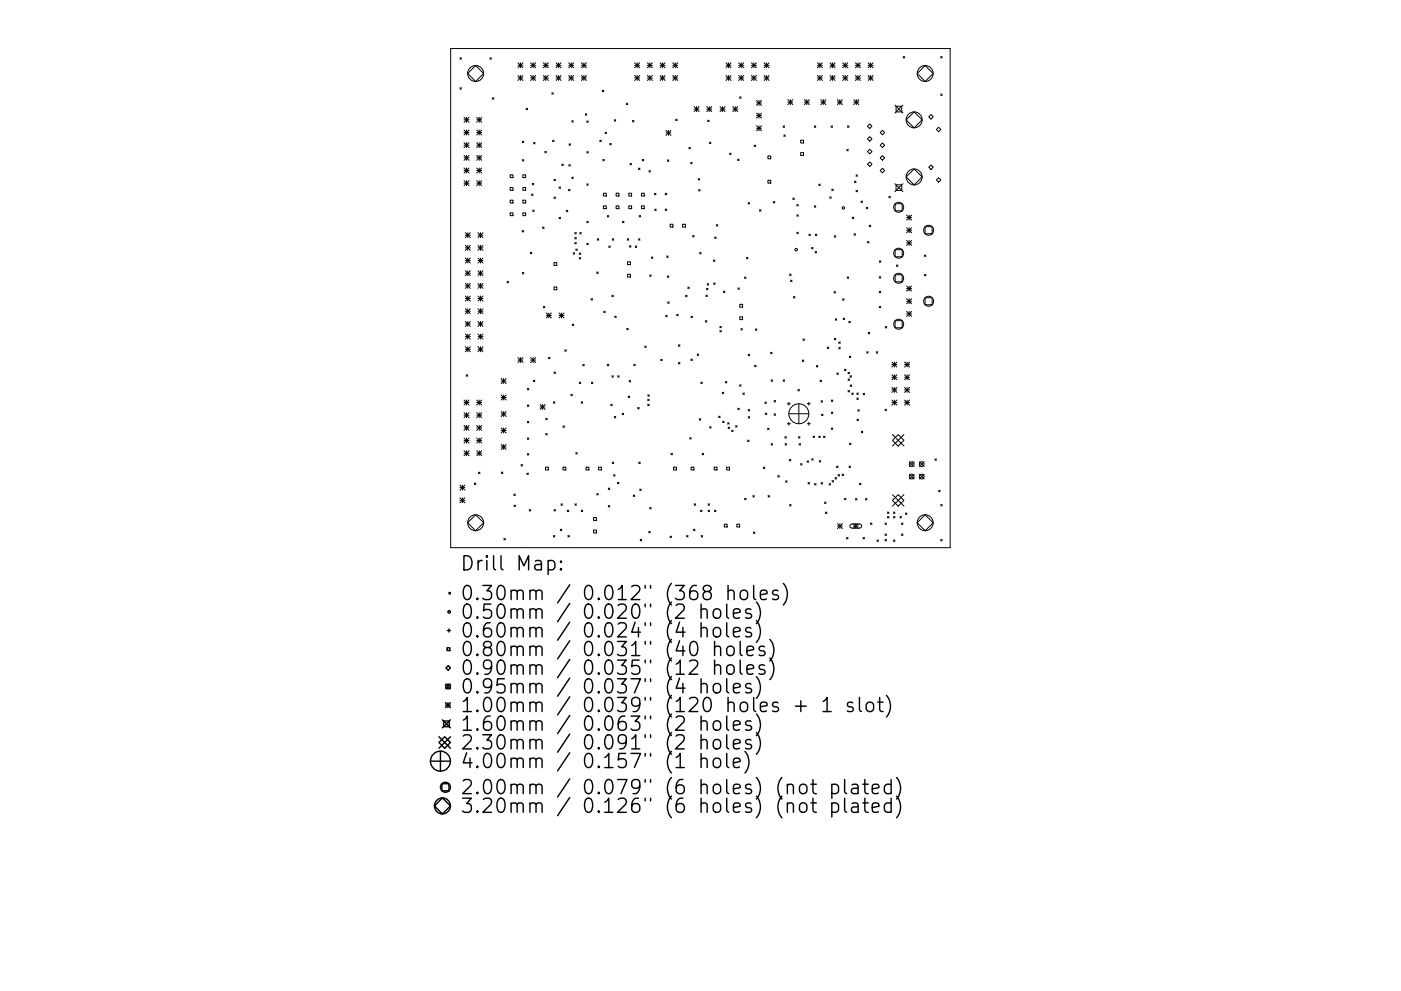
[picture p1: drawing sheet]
<svg xmlns="http://www.w3.org/2000/svg" width="297mm" height="210mm" viewBox="0 0 297 210" stroke-linecap="round" stroke-linejoin="round" font-family="sans-serif">
<defs><g id="words">
<g font-size="4.2">
<text x="97.5" y="121.1">Drill Map:</text>
<text x="97.5" y="127.4">0.30mm / 0.012&quot; (368 holes)</text>
<text x="97.5" y="131.3">0.50mm / 0.020&quot; (2 holes)</text>
<text x="97.5" y="135.3">0.60mm / 0.024&quot; (4 holes)</text>
<text x="97.5" y="139.2">0.80mm / 0.031&quot; (40 holes)</text>
<text x="97.5" y="143.2">0.90mm / 0.035&quot; (12 holes)</text>
<text x="97.5" y="147.2">0.95mm / 0.037&quot; (4 holes)</text>
<text x="97.5" y="151.1">1.00mm / 0.039&quot; (120 holes + 1 slot)</text>
<text x="97.5" y="155.1">1.60mm / 0.063&quot; (2 holes)</text>
<text x="97.5" y="159">2.30mm / 0.091&quot; (2 holes)</text>
<text x="97.5" y="163">4.00mm / 0.157&quot; (1 hole)</text>
<text x="97.5" y="168.5">2.00mm / 0.079&quot; (6 holes) (not plated)</text>
<text x="97.5" y="172.5">3.20mm / 0.126&quot; (6 holes) (not plated)</text>
</g>
</g></defs>
<g fill="none" stroke="#000" stroke-width=".21">
<path d="M95.6 10.3h105.9v105.9h-105.9zM97.5 12.3l.3 .3M97.5 18.6l.3 .3M97.8 12.3l-.3 .3M97.8 18.6l-.3 .3M100.8 13.9l1.7 1.7-1.7 1.7-1.6-1.7zM103.9 12.3l.3 .3M104.2 12.3l-.3 .3M109.8 13.9h1.1M109.8 16.5h1.1M109.8 13.3l1.1 1.1M109.8 16l1.1 1.1"/>
<path d="M110.3 13.3v1.1M110.3 16v1.1M110.9 13.3l-1.1 1.1M110.9 16l-1.1 1.1M112.5 13.3l1.1 1.1M112.5 13.9h1.1M112.5 16.5h1.1M112.5 16l1.1 1.1M113 13.3v1.1M113 16v1.1M113.6 13.3l-1.1 1.1M113.6 16l-1.1 1.1"/>
<path d="M115.2 16l1.1 1.1M115.2 13.9h1.1M115.2 16.5h1.1M115.2 13.3l1.1 1.1M115.7 13.3v1.1M115.7 16v1.1M116.3 13.3l-1.1 1.1M116.3 16l-1.1 1.1M117 19.7l.3 .3M117.3 19.7l-.3 .3M117.9 13.9h1M117.9 16.5h1"/>
<path d="M117.9 16l1 1.1M117.9 13.3l1 1.1M118.4 13.3v1.1M118.4 16v1.1M118.9 13.3l-1 1.1M118.9 16l-1 1.1M120.6 13.9h1M120.6 16.5h1M120.6 16l1 1.1M120.6 13.3l1 1.1M121.1 13.3v1.1M121.1 16v1.1"/>
<path d="M121.6 13.3l-1 1.1M121.6 16l-1 1.1M123.3 13.9h1M123.3 16.5h1M123.3 16l1 1.1M123.3 13.3l1 1.1M123.8 13.3v1.1M123.8 16v1.1M124.3 13.3l-1 1.1M124.3 16l-1 1.1M127.7 19.1l.3 .4M128 19.1l-.3 .4"/>
<path d="M134.6 13.3l1 1.1M134.6 13.9h1M134.6 16.5h1M134.6 16l1 1.1M135.1 13.3v1.1M135.1 16v1.1M135.6 13.3l-1 1.1M135.6 16l-1 1.1M137.3 16l1 1.1M137.3 13.9h1M137.3 16.5h1M137.3 13.3l1 1.1"/>
<path d="M137.8 13.3v1.1M137.8 16v1.1M138.3 13.3l-1 1.1M138.3 16l-1 1.1M139.9 13.9h1.1M139.9 16.5h1.1M139.9 16l1.1 1.1M139.9 13.3l1.1 1.1M140.5 13.3v1.1M140.5 16v1.1M141 13.3l-1.1 1.1M141 16l-1.1 1.1"/>
<path d="M142.6 13.9h1.1M142.6 16.5h1.1M142.6 16l1.1 1.1M142.6 13.3l1.1 1.1M143.2 13.3v1.1M143.2 16v1.1M143.7 13.3l-1.1 1.1M143.7 16l-1.1 1.1M153.9 13.9h1.1M153.9 16.5h1.1M153.9 13.3l1.1 1.1M153.9 16l1.1 1.1"/>
<path d="M154.5 13.3v1.1M154.5 16v1.1M155 13.3l-1.1 1.1M155 16l-1.1 1.1M156.6 13.9h1.1M156.6 16.5h1.1M156.6 16l1.1 1.1M156.6 13.3l1.1 1.1M157.1 13.3v1.1M157.1 16v1.1M157.7 13.3l-1.1 1.1M157.7 16l-1.1 1.1"/>
<path d="M159.3 13.9h1.1M159.3 16.5h1.1M159.3 16l1.1 1.1M159.3 13.3l1.1 1.1M159.8 13.3v1.1M159.8 16v1.1M160.4 16l-1.1 1.1M160.4 13.3l-1.1 1.1M162 13.9h1.1M162 16.5h1.1M162 16l1.1 1.1M162 13.3l1.1 1.1"/>
<path d="M162.5 13.3v1.1M162.5 16v1.1M163.1 13.3l-1.1 1.1M163.1 16l-1.1 1.1M173.3 13.3l1.1 1.1M173.3 13.9h1.1M173.3 16l1.1 1.1M173.3 16.5h1.1M173.8 13.3v1.1M173.8 16v1.1M174.4 16l-1.1 1.1M174.4 13.3l-1.1 1.1"/>
<path d="M176 16l1 1.1M176 13.9h1M176 16.5h1M176 13.3l1 1.1M176.5 13.3v1.1M176.5 16v1.1M177 13.3l-1 1.1M177 16l-1 1.1M178.7 13.9h1M178.7 16.5h1M178.7 16l1 1.1M178.7 13.3l1 1.1"/>
<path d="M179.2 13.3v1.1M179.2 16v1.1M179.7 13.3l-1 1.1M179.7 16l-1 1.1M181.4 13.9h1M181.4 16.5h1M181.4 16l1 1.1M181.4 13.3l1 1.1M181.9 13.3v1.1M181.9 16v1.1M182.4 13.3l-1 1.1M182.4 16l-1 1.1"/>
<path d="M184.1 13.9h1M184.1 16.5h1M184.1 16l1 1.1M184.1 13.3l1 1.1M184.6 13.3v1.1M184.6 16v1.1M185.1 16l-1 1.1M185.1 13.3l-1 1.1M191.5 12l.3 .3M191.8 12l-.3 .3M196.2 13.9l1.6 1.7-1.6 1.7-1.7-1.7zM199.4 19.9l.4 .4"/>
<path d="M199.4 12l.4 .3M199.8 12l-.4 .3M199.8 19.9l-.4 .4M98.4 30.3l1 1M98.4 24.9l1 1M98.4 25.4h1M98.4 27.6l1 1M98.4 28.1h1M98.4 30.8h1M98.4 33l1 1M98.4 33.5h1M98.4 35.6l1 1.1"/>
<path d="M98.4 36.2h1M98.4 38.3l1 1.1M98.4 38.9h1M98.9 24.9v1M98.9 27.6v1M98.9 30.3v1M98.9 33v1M98.9 35.6v1.1M98.9 38.3v1.1M99.4 24.9l-1 1M99.4 27.6l-1 1M99.4 30.3l-1 1"/>
<path d="M99.4 33l-1 1M99.4 35.6l-1 1.1M99.4 38.3l-1 1.1M101.1 33l1 1M101.1 27.6l1 1M101.1 25.4h1M101.1 30.3l1 1M101.1 28.1h1M101.1 30.8h1M101.1 35.6l1 1.1M101.1 33.5h1M101.1 38.3l1 1.1"/>
<path d="M101.1 36.2h1M101.1 38.9h1M101.1 24.9l1 1M101.6 24.9v1M101.6 27.6v1M101.6 30.3v1M101.6 33v1M101.6 35.6v1.1M101.6 38.3v1.1M102.1 24.9l-1 1M102.1 27.6l-1 1M102.1 30.3l-1 1"/>
<path d="M102.1 33l-1 1M102.1 35.6l-1 1.1M102.1 38.3l-1 1.1M104.4 20.7l.3 .3M104.7 20.7l-.3 .3M108.2 37.1h.6v.6h-.6zM108.2 39.8h.6v.6h-.6zM110.7 29.9l.4 .4M110.7 33.9l.4 .3M110.9 37.1h.6v.6h-.6zM110.9 39.8h.6v.6h-.6zM111.1 29.9l-.4 .4"/>
<path d="M111.1 33.9l-.4 .3M111.5 23l.3 .3M111.8 23l-.3 .3M112.9 38.9l.3 .3M113.1 30.2l.3 .3M113.2 38.9l-.3 .3M113.4 30.2l-.3 .3M115.5 32.1l.3 .3M115.8 32.1l-.3 .3M117.2 29.7l.3 .4M117.4 38l.4 .4M117.5 29.7l-.3 .4"/>
<path d="M117.8 38l-.4 .4M118.5 39.7l.3 .3M118.8 39.7l-.3 .3M119.1 34.8l.3 .3M119.4 34.8l-.3 .3M120.6 34.9l.3 .3M120.6 30.5l.4 .3M120.9 34.9l-.3 .3M121 30.5l-.4 .3M121.2 25.6l.3 .3M121.2 37.6l.3 .3M121.5 25.6l-.3 .3"/>
<path d="M121.5 37.6l-.3 .3M124.1 24.1l.3 .4M124.4 24.1l-.3 .4M124.4 25.7l.3 .3M124.4 32.2l.3 .3M124.4 39l.3 .3M124.7 25.7l-.3 .3M124.7 32.2l-.3 .3M124.7 39l-.3 .3M127.2 29.7l.3 .4M127.5 29.7l-.3 .4M127.8 33.8l.3 .3"/>
<path d="M128.1 33.8l-.3 .3M128.3 28l.3 .4M128.6 28l-.3 .4M129.3 30.4l.3 .3M129.6 30.4l-.3 .3M130.2 25.4l.4 .3M130.6 25.4l-.4 .3M132.8 21.9l.3 .3M133.1 21.9l-.3 .3M133.6 34.7l.3 .3M133.9 34.7l-.3 .3M134.1 25.6l.3 .3"/>
<path d="M134.4 25.6l-.3 .3M135.4 35.7l.3 .3M135.7 35.7l-.3 .3M136.2 33.8l.3 .3M136.5 33.8l-.3 .3M137.6 36.2l.3 .3M137.9 36.2l-.3 .3M141.2 27.7l1.1 1M141.2 28.2h1.1M141.5 33.9l.3 .3M141.7 27.7v1M141.8 33.9l-.3 .3"/>
<path d="M142.3 27.7l-1.1 1M143.3 25.3l.3 .3M143.6 25.3l-.3 .3M146.1 31.3l.3 .3M146.4 31.3l-.3 .3M146.4 34.4l.4 .4M146.8 34.4l-.4 .4M147.2 22.6l1 1.1M147.2 23.2h1M147.7 22.6v1.1M148 37.9l.3 .3M148.2 22.6l-1 1.1"/>
<path d="M148.3 37.9l-.3 .3M149.8 23.2h1.1M149.8 22.6l1.1 1.1M150 25.5l.4 .3M150.4 25.5l-.4 .3M150.4 22.6v1.1M150.4 30.2l.3 .3M150.7 30.2l-.3 .3M150.9 22.6l-1.1 1.1M152.7 23.2h1M152.7 22.6l1 1.1M153.2 22.6v1.1"/>
<path d="M153.7 22.6l-1 1.1M154.7 32.5l.3 .3M155 32.5l-.3 .3M155.4 23.2h1M155.4 22.6l1 1.1M155.9 22.6v1.1M156.4 33.8l.3 .3M156.4 22.6l-1 1.1M156.7 33.8l-.3 .3M156.8 20.5l.3 .4M157.1 20.5l-.3 .4M159.9 30.8l.3 .3"/>
<path d="M160.2 30.8l-.3 .3M160.4 21.3l1.1 1.1M160.4 21.8h1.1M160.4 24l1.1 1.1M160.4 24.5h1.1M160.4 26.7l1.1 1M160.4 27.2h1.1M160.9 21.3v1.1M160.9 24v1.1M160.9 26.7v1M161.5 21.3l-1.1 1.1M161.5 24l-1.1 1.1"/>
<path d="M161.5 26.7l-1.1 1M162.8 33.1h.6v.6h-.6zM162.8 38.3h.6v.5h-.6zM166 26.7l.3 .3M166.2 28.6l.3 .3M166.3 26.7l-.3 .3M166.5 28.6l-.3 .3M167 21.1l1.1 1.1M167 21.7h1.1M167.6 21.1v1.1M168.1 21.1l-1.1 1.1M169.8 29.7h.6v.6h-.6z"/>
<path d="M169.8 32.4h.6v.6h-.6zM170.5 21.1l1.1 1.1M170.5 21.7h1.1M171.1 21.1v1.1M171.6 21.1l-1.1 1.1M172.6 26.7l.4 .3M173 26.7l-.4 .3M173.6 39.1l.3 .3M173.9 39.1l-.3 .3M174 21.7h1.1M174 21.1l1.1 1.1M174.6 21.1v1.1"/>
<path d="M175.1 21.1l-1.1 1.1M176.2 26.7l.3 .3M176.5 26.7l-.3 .3M177.5 21.7h1.1M177.5 21.1l1.1 1.1M178.1 21.1v1.1M178.6 21.1l-1.1 1.1M179.5 31.7l.3 .3M179.7 26.7l.3 .3M179.8 31.7l-.3 .3M180 26.7l-.3 .3M181 21.7h1.1"/>
<path d="M181 21.1l1.1 1.1M181.2 38.4l.3 .3M181.5 38.4l-.3 .3M181.5 37.1l.3 .3M181.6 21.1v1.1M181.8 37.1l-.3 .3M182.1 21.1l-1.1 1.1M183.9 26.8l.5-.5 .5 .5-.5 .5zM183.9 29.5l.5-.5 .5 .5-.5 .4zM183.9 34.8l.5-.4 .5 .4-.5 .5zM184.4 31.7l.5 .5-.5 .4-.5-.4zM186.6 28.1l.5-.5 .5 .5-.5 .5z"/>
<path d="M186.6 30.8l.5-.5 .5 .5-.5 .5zM186.6 36.2l.5-.5 .5 .5-.5 .5zM187.1 33l.5 .5-.5 .5-.5-.5zM189.7 22.3l1.7 1.7M189.7 39l1.7 1.7M190 22.5h1.2v1.2h-1.2zM190 39.2h1.2v1.2h-1.2zM191.4 22.3l-1.7 1.7M191.4 39l-1.7 1.7M192.1 37.5l1.7-1.7 1.7 1.7-1.7 1.7zM193.8 23.7l1.7 1.7-1.7 1.7-1.7-1.7zM196.9 24.8l.5-.5 .5 .5-.5 .5z"/>
<path d="M197.4 35l.5 .5-.5 .5-.5-.5zM198.5 27.5l.5-.5 .5 .5-.5 .4zM198.5 38.2l.5-.5 .5 .5-.5 .5zM98.7 49.4l1 1M98.7 49.9h1M98.7 52.1l1 1M98.7 52.6h1M98.7 54.7l1 1.1M98.7 55.3h1M98.7 57.4l1 1.1M98.7 58h1M99.2 49.4v1"/>
<path d="M99.2 52.1v1M99.2 54.7v1.1M99.2 57.4v1.1M99.7 49.4l-1 1M99.7 52.1l-1 1M99.7 54.7l-1 1.1M99.7 57.4l-1 1.1M101.3 49.4l1.1 1M101.3 52.1l1.1 1M101.3 49.9h1.1M101.3 54.7l1.1 1.1M101.3 52.6h1.1"/>
<path d="M101.3 57.4l1.1 1.1M101.3 55.3h1.1M101.3 58h1.1M101.9 49.4v1M101.9 52.1v1M101.9 54.7v1.1M101.9 57.4v1.1M102.4 49.4l-1.1 1M102.4 52.1l-1.1 1M102.4 54.7l-1.1 1.1M102.4 57.4l-1.1 1.1M107.5 59.7l.3 .3"/>
<path d="M107.8 59.7l-.3 .3M108.2 42.5h.6v.6h-.6zM108.2 45.2h.6v.6h-.6zM110.7 48.9l.3 .3M110.7 57.8l.4 .3M110.9 42.5h.6v.6h-.6zM110.9 45.2h.6v.6h-.6zM111 48.9l-.3 .3M111.1 57.8l-.4 .3M112.4 53.5l.4 .3M112.7 41.2l.3 .3M112.8 53.5l-.4 .3"/>
<path d="M112.9 44.5l.4 .4M113 41.2l-.3 .3M113.3 44.5l-.4 .4M115 48.2l.4 .3M115.4 48.2l-.4 .3M117.4 41.8l.4 .3M117.5 55.7h.6v.6h-.6zM117.8 41.8l-.4 .3M118.5 46.1l.3 .3M118.8 46.1l-.3 .3M120.1 44.6l.3 .3M120.4 44.6l-.3 .3"/>
<path d="M120.5 40.2l.4 .3M120.9 40.2l-.4 .3M121.5 53.6l.3 .3M121.8 53.6l-.3 .3M121.9 49.3l.3 .3M121.9 50.4l.3 .3M121.9 51.4l.3 .4M122.1 52.8l.3 .3M122.2 49.3l-.3 .3M122.2 50.4l-.3 .3M122.2 51.4l-.3 .4M122.4 52.8l-.3 .3"/>
<path d="M122.8 54.6l.3 .4M122.8 53.7l.3 .3M122.9 49.3l.3 .3M123.1 54.6l-.3 .4M123.1 53.7l-.3 .3M123.2 49.3l-.3 .3M124.4 46.9l.3 .4M124.4 51.6l.3 .3M124.7 46.9l-.3 .4M124.7 51.6l-.3 .3M126.5 57.7l.3 .3M126.6 50.6l.4 .4"/>
<path d="M126.8 57.7l-.3 .3M127 50.6l-.4 .4M127.9 41h.6v.6h-.6zM127.9 43.7h.6v.6h-.6zM128.8 45.7l.3 .3M129.1 45.7l-.3 .3M129.1 52.2l.3 .3M129.4 52.2l-.3 .3M129.8 50.6l.3 .4M130.1 50.6l-.3 .4M130.6 41h.6v.6h-.6zM130.6 43.7h.6v.6h-.6z"/>
<path d="M132 46.9l.3 .4M132.3 46.9l-.3 .4M133 50.6l.3 .4M133.1 55.5h.6v.6h-.6zM133.1 58.2h.6v.6h-.6zM133.3 50.6l-.3 .4M133.3 41h.6v.6h-.6zM133.3 43.7h.6v.6h-.6zM133.5 52.1l.3 .3M133.8 52.1l-.3 .3M134.7 52.2l.3 .3M135 52.2l-.3 .3"/>
<path d="M135.4 50.6l.3 .4M135.5 45.7l.3 .3M135.7 50.6l-.3 .4M135.8 45.7l-.3 .3M136 41h.6v.6h-.6zM136 43.7h.6v.6h-.6zM137.8 58.3l.3 .3M138.1 58.3l-.3 .3M138.1 54.5l.3 .3M138.4 54.5l-.3 .3M138.8 41l.3 .3M138.8 44.3l.3 .4"/>
<path d="M139.1 41l-.3 .3M139.1 44.3l-.3 .4M141 41l.4 .3M141 44.3l.4 .4M141.4 41l-.4 .3M141.4 44.3l-.4 .4M141.4 54.3l.3 .3M141.5 58.5l.3 .3M141.7 54.3l-.3 .3M141.8 58.5l-.3 .3M142.1 47.6h.6v.6h-.6zM144.7 47.6h.6v.6h-.6z"/>
<path d="M146.9 50l.3 .3M147.2 50l-.3 .3M148.1 40.2l.3 .3M148.3 53.6l.4 .3M148.4 40.2l-.3 .3M148.7 53.6l-.4 .3M151.3 55.1l.3 .4M151.5 50.3l.3 .3M151.6 55.1l-.3 .4M151.8 50.3l-.3 .3M151.9 47.7l.3 .3M152.2 47.7l-.3 .3"/>
<path d="M157.9 58.8l.3 .3M158.2 58.8l-.3 .3M158.3 54.6l.3 .3M158.6 54.6l-.3 .3M158.6 43l.3 .3M158.9 43l-.3 .3M161 44.5l.3 .3M161.3 44.5l-.3 .3M164 42.8l.3 .3M164.3 42.8l-.3 .3M167.4 58.1l.3 .4M167.6 59.4l.3 .3"/>
<path d="M167.7 58.1l-.3 .4M167.9 59.4l-.3 .3M168.1 42l.3 .3M168.4 42l-.3 .3M168.9 43.4l.4 .3M168.9 45.6l.4 .3M168.9 49.3l.4 .3M169.3 43.4l-.4 .3M169.3 45.6l-.4 .3M169.3 49.3l-.4 .3M171.5 49.7l.3 .3M171.8 49.7l-.3 .3"/>
<path d="M172.1 52.5l.3 .3M172.4 52.5l-.3 .3M172.6 43.7l.4 .3M172.8 53.3l.3 .4M172.9 49.7l.3 .3M173 43.7l-.4 .3M173.1 53.3l-.3 .4M173.2 49.7l-.3 .3M175.9 41.8l.3 .3M176.2 41.8l-.3 .3M176.4 40.1l.3 .3M176.7 40.1l-.3 .3"/>
<path d="M176.9 50l.3 .3M177.2 50l-.3 .3M179.6 58.7l.3 .4M179.9 58.7l-.3 .4M180.7 46.1l.3 .3M181 46.1l-.3 .3M181.1 49.6l.3 .3M181.4 49.6l-.3 .3M181.5 40.4l.3 .3M181.8 40.4l-.3 .3M182.5 42.7l.4 .3M182.9 42.7l-.4 .3"/>
<path d="M183.7 44l.3 .3M183.9 51.2l.3 .3M184 44l-.3 .3M184.2 51.2l-.3 .3M184.3 47.8l.3 .3M184.6 47.8l-.3 .3M186.4 58.7l.3 .3M186.4 55.3l.4 .4M186.7 58.7l-.3 .3M186.8 55.3l-.4 .4M188.5 41.7l.3 .3M188.8 41.7l-.3 .3"/>
<path d="M189.8 43.2h1.5v1.5h-1.5zM189.8 53h1.5v1.5h-1.5zM189.8 58.3h1.5v1.5h-1.5zM190.1 56.2l.3 .3M190.4 56.2l-.3 .3M192.2 45.6l1.1 1.1M192.2 46.2h1.1M192.2 48.3l1.1 1.1M192.2 48.9h1.1M192.2 51l1.1 1.1M192.2 51.5h1.1M192.8 45.6v1.1"/>
<path d="M192.8 48.3v1.1M192.8 51v1.1M193.3 51l-1.1 1.1M193.3 45.6l-1.1 1.1M193.3 48.3l-1.1 1.1M196 54.1l.3 .3M196 58.2l.3 .3M196.1 48.1h1.5v1.5h-1.5zM196.3 54.1l-.3 .3M196.3 58.2l-.3 .3M98.7 60.1l1 1.1M98.7 60.7h1"/>
<path d="M98.7 62.8l1 1.1M98.7 63.3h1M98.7 65.5l1 1.1M98.7 66h1M98.7 68.2l1 1.1M98.7 68.7h1M98.7 70.9l1 1M98.7 71.4h1M98.7 73.6l1 1M98.7 74.1h1M98.8 79.5l.4 .3M99.2 79.5l-.4 .3"/>
<path d="M99.2 60.1v1.1M99.2 62.8v1.1M99.2 65.5v1.1M99.2 68.2v1.1M99.2 70.9v1M99.2 73.6v1M99.7 60.1l-1 1.1M99.7 62.8l-1 1.1M99.7 65.5l-1 1.1M99.7 68.2l-1 1.1M99.7 70.9l-1 1M99.7 73.6l-1 1"/>
<path d="M101.3 60.1l1.1 1.1M101.3 62.8l1.1 1.1M101.3 60.7h1.1M101.3 65.5l1.1 1.1M101.3 63.3h1.1M101.3 68.2l1.1 1.1M101.3 66h1.1M101.3 70.9l1.1 1M101.3 68.7h1.1M101.3 73.6l1.1 1M101.3 71.4h1.1M101.3 74.1h1.1"/>
<path d="M101.9 60.1v1.1M101.9 62.8v1.1M101.9 65.5v1.1M101.9 68.2v1.1M101.9 70.9v1M101.9 73.6v1M102.4 60.1l-1.1 1.1M102.4 62.8l-1.1 1.1M102.4 65.5l-1.1 1.1M102.4 68.2l-1.1 1.1M102.4 70.9l-1.1 1M102.4 73.6l-1.1 1"/>
<path d="M109.8 75.9l1.1 1M109.8 76.4h1.1M110.3 75.9v1M110.9 75.9l-1.1 1M112.5 76.4h1.1M112.5 75.9l1.1 1M113 75.9v1M113.6 75.9l-1.1 1M115.2 65l.3 .3M115.5 65l-.3 .3M115.8 66.4l1.1 1.1M115.8 66.9h1.1"/>
<path d="M116.3 75.8l.3 .3M116.4 66.4v1.1M116.6 75.8l-.3 .3M116.9 66.4l-1.1 1.1M117.4 78.9l.4 .3M117.5 60.9h.6v.6h-.6zM117.8 78.9l-.4 .3M118.5 66.9h1.1M118.5 66.4l1.1 1.1M119.1 66.4v1.1M119.6 66.4l-1.1 1.1M119.7 74.2l.4 .3"/>
<path d="M120.1 74.2l-.4 .3M121.3 68.8l.3 .3M121.6 68.8l-.3 .3M123.6 77.3l.3 .3M123.9 77.3l-.3 .3M125.3 63.4l.3 .3M125.6 63.4l-.3 .3M128 66l.3 .3M128.3 66l-.3 .3M128.7 77.3l.4 .3M129.1 77.3l-.4 .3M129.7 79.7l.3 .3"/>
<path d="M129.7 62.6l.3 .3M130 79.7l-.3 .3M130 62.6l-.3 .3M130.3 67.1l.4 .3M130.7 67.1l-.4 .3M131 79.7l.3 .3M131.3 79.7l-.3 .3M132.9 69.7l.3 .3M133.2 69.7l-.3 .3M134.4 77.3l.3 .3M134.7 77.3l-.3 .3M136.7 73.4l.3 .3"/>
<path d="M137 73.4l-.3 .3M140.1 76.2l.3 .3M140.4 76.2l-.3 .3M141.1 66.9l.4 .3M141.5 66.9l-.4 .3M141.6 64l.3 .4M141.9 64l-.3 .4M143.5 66.7l.3 .3M143.8 66.7l-.3 .3M143.8 76.9l.4 .3M143.8 73.2l.4 .3M144.2 73.2l-.4 .3"/>
<path d="M144.2 76.9l-.4 .3M145.4 62.6l.3 .4M145.7 62.6l-.3 .4M145.8 60.9l.3 .3M146.1 60.9l-.3 .3M146.5 76.2l.3 .3M146.5 67.1l.3 .3M146.8 76.2l-.3 .3M146.8 67.1l-.3 .3M147.8 75.1l.3 .3M148.1 75.1l-.3 .3M149.6 68l.3 .3"/>
<path d="M149.7 62.6l.3 .3M149.8 61.2l.3 .3M149.9 68l-.3 .3M149.9 60.2l.3 .3M150 62.6l-.3 .3M150.1 61.2l-.3 .3M150.2 60.2l-.3 .3M151.3 60l.3 .3M151.6 60l-.3 .3M152.6 70.1l.3 .3M152.6 69.2l.3 .4M152.9 69.2l-.3 .4"/>
<path d="M152.9 70.1l-.3 .3M153.4 61.8l.3 .3M153.7 61.8l-.3 .3M156.4 61.1l.4 .3M156.8 61.1l-.4 .3M156.8 64.6h.6v.6h-.6zM156.8 67.2h.6v.6h-.6zM157.1 69.7l.3 .3M157.4 69.7l-.3 .3M158.6 75.2l.3 .3M158.9 75.2l-.3 .3M160 77.5l.3 .3"/>
<path d="M160.2 69.8l.3 .3M160.3 77.5l-.3 .3M160.5 69.8l-.3 .3M163.4 74.7l.3 .4M163.7 74.7l-.3 .4M168.2 62.9l.3 .3M168.5 62.9l-.3 .3M170.1 76.4l.3 .3M170.2 71.9l.4 .3M170.4 76.4l-.3 .3M170.6 71.9l-.4 .3M173.1 77.5l.3 .4"/>
<path d="M173.4 77.5l-.3 .4M175.4 73.6l.3 .3M175.7 73.6l-.3 .3M176.8 61.9l.3 .3M176.9 71.8l.3 .3M177.1 67.6l.3 .3M177.1 61.9l-.3 .3M177.2 71.8l-.3 .3M177.4 67.6l-.3 .3M177.4 79.1l.4 .3M177.8 79.1l-.4 .3M177.8 73.7l.3 .3"/>
<path d="M177.8 72.5l.4 .4M178.1 73.7l-.3 .3M178.2 72.5l-.4 .4M178.6 63.4l.4 .3M178.8 67.5l.3 .3M179 63.4l-.4 .3M179.1 78.3l.3 .4M179.1 67.5l-.3 .3M179.4 78.3l-.3 .4M179.8 79l.3 .3M180 68.2l.3 .3M180.1 75.6l.3 .3"/>
<path d="M180.1 79l-.3 .3M180.2 79.7l.3 .3M180.3 68.2l-.3 .3M180.4 75.6l-.3 .3M180.5 79.7l-.3 .3M183.8 74.6l.3 .3M184.1 74.6l-.3 .3M184.1 70.5l.3 .3M184.4 70.5l-.3 .3M185.8 74.6l.3 .3M186.1 74.6l-.3 .3M186.4 61.8l.3 .3"/>
<path d="M186.4 65l.3 .3M186.7 61.8l-.3 .3M186.7 65l-.3 .3M187.7 69.3l.3 .3M188 69.3l-.3 .3M189.1 79.5l1.1 1.1M189.1 76.8l1.1 1.1M189.1 77.3h1.1M189.6 76.8v1.1M189.6 79.5v1.1M189.8 68h1.5v1.5h-1.5zM190.2 79.5l-1.1 1.1"/>
<path d="M190.2 76.8l-1.1 1.1M191.8 76.8l1 1.1M191.8 79.5l1 1.1M191.8 77.3h1M192.2 66.1l1.1 1M192.2 60.7l1.1 1.1M192.2 61.2h1.1M192.2 63.4l1.1 1M192.2 63.9h1.1M192.2 66.6h1.1M192.3 76.8v1.1M192.3 79.5v1.1"/>
<path d="M192.8 60.7v1.1M192.8 63.4v1M192.8 66.1v1M192.8 76.8l-1 1.1M192.8 79.5l-1 1.1M193.3 66.1l-1.1 1M193.3 60.7l-1.1 1.1M193.3 63.4l-1.1 1M196.1 63.2h1.5v1.5h-1.5zM98.4 84.9l1 1M98.4 85.4h1M98.4 87.6l1 1"/>
<path d="M98.4 88.1h1M98.4 90.3l1 1M98.4 90.8h1M98.4 92.9l1 1.1M98.4 93.5h1M98.4 95.6l1 1.1M98.4 96.2h1M98.9 84.9v1M98.9 87.6v1M98.9 90.3v1M98.9 92.9v1.1M98.9 95.6v1.1"/>
<path d="M99.4 92.9l-1 1.1M99.4 84.9l-1 1M99.4 87.6l-1 1M99.4 90.3l-1 1M99.4 95.6l-1 1.1M101.1 87.6l1 1M101.1 85.4h1M101.1 90.3l1 1M101.1 88.1h1M101.1 92.9l1 1.1M101.1 90.8h1M101.1 95.6l1 1.1"/>
<path d="M101.1 93.5h1M101.1 96.2h1M101.1 84.9l1 1M101.6 84.9v1M101.6 87.6v1M101.6 90.3v1M101.6 92.9v1.1M101.6 95.6v1.1M102.1 90.3l-1 1M102.1 95.6l-1 1.1M102.1 84.9l-1 1M102.1 87.6l-1 1"/>
<path d="M102.1 92.9l-1 1.1M106.2 80.3l1.1 1.1M106.2 94.3l1.1 1.1M106.2 90.8l1.1 1.1M106.2 91.3h1.1M106.2 80.8h1.1M106.2 87.3l1.1 1.1M106.2 87.8h1.1M106.2 94.8h1.1M106.2 83.8l1.1 1.1M106.2 84.3h1.1M106.8 80.3v1.1"/>
<path d="M106.8 83.8v1.1M106.8 87.3v1.1M106.8 90.8v1.1M106.8 94.3v1.1M107.3 90.8l-1.1 1.1M107.3 80.3l-1.1 1.1M107.3 87.3l-1.1 1.1M107.3 94.3l-1.1 1.1M107.3 83.8l-1.1 1.1M110.5 98.6l.3 .3M110.8 98.6l-.3 .3M111.8 82.4l.3 .3"/>
<path d="M111.8 85.9l.3 .3M111.8 89.4l.3 .3M111.8 92.9l.3 .3M111.8 96.2l.3 .4M112.1 82.4l-.3 .3M112.1 85.9l-.3 .3M112.1 89.4l-.3 .3M112.1 92.9l-.3 .3M112.1 96.2l-.3 .4M113.1 80.7l.3 .3M113.4 80.7l-.3 .3M114.5 85.8l1.1 1.1"/>
<path d="M114.5 86.3h1.1M115 85.8v1.1M115.6 85.8l-1.1 1.1M115.7 99.1h.6v.6h-.6zM115.7 88.7l.3 .4M115.7 92l.3 .3M116 88.7l-.3 .4M116 92l-.3 .3M117.3 85.2l.3 .4M117.6 85.2l-.3 .4M119.4 90.4l.3 .3M119.4 99.1h.6v.6h-.6z"/>
<path d="M119.7 90.4l-.3 .3M121 83.6l.4 .4M121.4 83.6l-.4 .4M122.1 96l.3 .3M122.4 96l-.3 .3M122.8 81.1l.3 .3M123.1 81.1l-.3 .3M123.2 85.2l.4 .4M123.6 85.2l-.4 .4M124.3 99.1h.6v.6h-.6zM125.4 81.1l.3 .3M125.7 81.1l-.3 .3"/>
<path d="M126.9 99.1h.6v.6h-.6zM129.5 85.8l.3 .3M129.8 85.8l-.3 .3M129.8 98l.3 .4M130.1 98l-.3 .4M130.2 88.3l.4 .4M130.6 88.3l-.4 .4M131.9 87.7l.3 .3M132.2 87.7l-.3 .3M133.2 84l.3 .3M133.4 80.7l.3 .3M133.5 84l-.3 .3"/>
<path d="M133.7 80.7l-.3 .3M135.2 86.5l.3 .3M135.4 98l.3 .4M135.5 86.5l-.3 .3M135.7 98l-.3 .4M137.3 84.7l.3 .3M137.3 85.8l.3 .3M137.4 83.8l.3 .3M137.6 84.7l-.3 .3M137.6 85.8l-.3 .3M137.7 83.8l-.3 .3M142.3 96.2l.3 .3"/>
<path d="M142.6 96.2l-.3 .3M142.8 99.1h.6v.6h-.6zM146.2 92.8l.3 .4M146.5 99.1h.6v.6h-.6zM146.5 92.8l-.3 .4M148.3 88.8l.3 .4M148.6 88.8l-.3 .4M148.6 81.1l.3 .3M148.9 96.2l.3 .3M148.9 81.1l-.3 .3M149.2 96.2l-.3 .3M150.5 90.5l.3 .3"/>
<path d="M150.8 90.5l-.3 .3M151.4 99.1h.6v.6h-.6zM152.4 88.3l.3 .3M152.7 88.3l-.3 .3M153.1 83.2l.3 .3M153.2 89.4l.3 .3M153.4 83.2l-.3 .3M153.5 89.4l-.3 .3M153.8 80.9l.3 .4M154.1 99.1h.6v.6h-.6zM154.1 80.9l-.3 .4M154.3 89.7l.3 .3"/>
<path d="M154.4 90.6l.3 .3M154.6 89.7l-.3 .3M154.7 90.6l-.3 .3M155.1 91.3l.3 .3M155.4 91.3l-.3 .3M156 90.3l.3 .3M156.3 90.3l-.3 .3M156.4 86.6l.4 .3M156.8 86.6l-.4 .3M156.8 81.6l.3 .4M157.1 81.6l-.3 .4M157.5 83.4l.3 .3"/>
<path d="M157.8 83.4l-.3 .3M158.5 93.4l.3 .3M158.6 86.9l.3 .3M158.6 88.4l.3 .3M158.8 93.4l-.3 .3M158.9 86.9l-.3 .3M158.9 88.4l-.3 .3M161.8 99.1l.4 .3M162.2 99.1l-.4 .3M162.2 85.3l.3 .3M162.3 87.6l.3 .4M162.5 85.3l-.3 .3"/>
<path d="M162.6 87.6l-.3 .4M162.7 90.8l.4 .4M163.1 90.8l-.4 .4M163.5 80.6l.3 .3M163.5 94.1l.3 .3M163.8 80.6l-.3 .3M163.8 94.1l-.3 .3M164.1 85l.3 .3M164.1 87.8l.3 .3M164.4 87.8l-.3 .3M164.4 85l-.3 .3M166 80.6l.3 .3"/>
<path d="M166.3 80.6l-.3 .3M166.4 92.6l.3 .4M166.5 94.1l.3 .3M166.7 92.6l-.3 .4M166.8 94.1l-.3 .3M166.9 85.7h.7M166.9 89.9h.7M167.3 85.3v.7M167.3 89.6v.6M167.3 87.8h4.2M167.3 97.5l.4 .3M167.7 97.5l-.4 .3"/>
<path d="M169.2 82.6l.3 .3M169.3 92.6l.3 .4M169.4 85.7v4.2M169.4 94.1l.3 .3M169.5 82.6l-.3 .3M169.6 92.6l-.3 .4M169.7 94.1l-.3 .3M169.7 98.4l.4 .3M170.1 98.4l-.4 .3M171.1 97.8l.3 .3M171.2 85.7h.6M171.2 89.9h.6"/>
<path d="M171.4 97.8l-.3 .3M171.5 85.3v.7M171.5 89.6v.6M172.1 97.3l.3 .3M172.4 92.5l.3 .3M172.4 97.3l-.3 .3M172.7 92.5l-.3 .3M173.6 92.5l.3 .3M173.7 97.7l.3 .3M173.9 80.7l.3 .3M173.9 92.5l-.3 .3M174 97.7l-.3 .3"/>
<path d="M174.1 85l.3 .3M174.2 80.7l-.3 .3M174.2 87.9l.3 .3M174.4 85l-.3 .3M174.5 87.9l-.3 .3M174.6 92.5l.3 .3M174.9 92.5l-.3 .3M176.2 90.8l.4 .3M176.2 84.9l.4 .3M176.3 87.4l.3 .3M176.6 90.8l-.4 .3M176.6 84.9l-.4 .3"/>
<path d="M176.6 87.4l-.3 .3M177.4 98.9l.3 .3M177.7 98.9l-.3 .3M179.8 82.8l.3 .4M179.8 80.4l.3 .3M180 98.9l.3 .3M180.1 82.8l-.3 .4M180.1 94l.3 .3M180.1 80.4l-.3 .3M180.3 81.7l.3 .3M180.3 98.9l-.3 .3M180.4 94l-.3 .3"/>
<path d="M180.6 81.7l-.3 .3M180.6 83.4l.3 .3M180.9 83.4l-.3 .3M181.7 84.5l.3 .3M181.7 83.4l.3 .3M181.7 88.9l.3 .3M181.9 86.9l.3 .3M182 84.5l-.3 .3M182 83.4l-.3 .3M182 88.9l-.3 .3M182.2 86.9l-.3 .3M182.6 91.5l.3 .3"/>
<path d="M182.9 91.5l-.3 .3M183 83.5l.3 .3M183.3 83.5l-.3 .3M187.6 86.8l.3 .3M187.9 86.8l-.3 .3M189.1 80h1.1M189.1 82.2l1.1 1.1M189.1 82.7h1.1M189.1 84.9l1.1 1M189.1 85.4h1.1M189.2 92.2l2.5 2.4M189.6 82.2v1.1"/>
<path d="M189.6 84.9v1M190.2 82.2l-1.1 1.1M190.2 84.9l-1.1 1M190.4 92.2l1.3 1.2-1.3 1.2-1.2-1.2zM191.7 92.2l-2.5 2.4M191.8 82.2l1 1.1M191.8 80h1M191.8 84.9l1 1M191.8 82.7h1M191.8 85.4h1M192.3 82.2v1.1M192.3 84.9v1"/>
<path d="M192.8 98l1 1M192.8 82.2l-1 1.1M192.8 84.9l-1 1M193.8 98l-1 1M194.9 98l1 1M195.9 98l-1 1M198.2 97.3l.3 .4M198.5 97.3l-.3 .4M97.5 102.9l1.1 1.1M97.5 103.5h1.1M97.5 105.6l1.1 1.1M97.5 106.1h1.1"/>
<path d="M98 102.9v1.1M98 105.6v1.1M98.6 105.6l-1.1 1.1M98.6 102.9l-1.1 1.1M99.2 110.9l1.6-1.7 1.7 1.7-1.7 1.7zM100.6 102.5l.3 .3M100.9 102.5l-.3 .3M101.4 100.2l.4 .3M101.8 100.2l-.4 .3M106.3 100.2l.3 .3M106.6 100.2l-.3 .3M106.8 114.2l.3 .4"/>
<path d="M107.1 114.2l-.3 .4M108.9 104.8l.4 .3M109 107.2l.3 .3M109.3 104.8l-.4 .3M109.3 107.2l-.3 .3M111.7 100.4l.3 .3M112 100.4l-.3 .3M112.2 108.1l.3 .3M112.5 108.1l-.3 .3M117.3 113.6l.3 .3M117.4 108.1l.4 .3M117.6 113.6l-.3 .3"/>
<path d="M117.8 108.1l-.4 .3M118.8 112.3l.3 .3M118.9 106.9l.3 .3M119.1 112.3l-.3 .3M119.2 106.9l-.3 .3M120.3 108.2l.3 .4M120.4 113.6l.3 .3M120.6 108.2l-.3 .4M120.7 113.6l-.3 .3M121.9 106.9l.3 .3M122.2 106.9l-.3 .3M123.2 108.2l.4 .4"/>
<path d="M123.6 108.2l-.4 .4M125.8 109.8h.6v.6h-.6zM125.8 112.5h.6v.6h-.6zM126.5 104.7l.3 .3M126.8 104.7l-.3 .3M129 103.5l.3 .4M129 107.3l.3 .3M129.3 103.5l-.3 .4M129.3 107.3l-.3 .3M130.1 100.7l.3 .3M130.4 100.7l-.3 .3M130.9 102.3l.3 .3"/>
<path d="M131.2 102.3l-.3 .3M134.3 105l.3 .3M134.6 105l-.3 .3M135.6 103.8l.4 .3M135.7 114.4l.4 .3M136 103.8l-.4 .3M136.1 114.4l-.4 .3M137.6 112.7l.3 .4M137.8 107.7l.3 .3M137.9 112.7l-.3 .4M138.1 107.7l-.3 .3M142.1 113.8l.3 .3"/>
<path d="M142.4 113.8l-.3 .3M145.6 113.6l.3 .3M145.9 113.6l-.3 .3M147 112.3l.4 .3M147.2 106.9l.3 .3M147.4 112.3l-.4 .3M147.5 106.9l-.3 .3M148.5 108.2l.3 .4M148.7 113.6l.3 .3M148.8 108.2l-.3 .4M149 113.6l-.3 .3M150.1 106.9l.3 .3"/>
<path d="M150.1 108.2l.3 .4M150.4 106.9l-.3 .3M150.4 108.2l-.3 .4M151.5 108.2l.3 .4M151.8 108.2l-.3 .4M153.6 111.2h.6v.6h-.6zM156.2 111.2h.6v.6h-.6zM157.9 105.7l.3 .3M158.2 105.7l-.3 .3M159.6 105.1l.3 .4M159.7 112.9l.3 .3M159.9 105.1l-.3 .4"/>
<path d="M160 112.9l-.3 .3M162.8 105.1l.4 .4M163.2 105.1l-.4 .4M164.9 100.9l.3 .3M165.2 100.9l-.3 .3M166.6 102l.3 .3M166.9 102l-.3 .3M167.4 107l.3 .4M167.7 107l-.3 .4M171.3 102.4l.3 .3M171.6 102.4l-.3 .3M172.7 102.6l.3 .3"/>
<path d="M173 102.6l-.3 .3M174.1 102.4l.3 .3M174.4 102.4l-.3 .3M174.8 106.5l.3 .3M175 108.6l.3 .4M175.1 106.5l-.3 .3M175.3 108.6l-.3 .4M175.8 102.6l.3 .3M176.1 102.6l-.3 .3M176.4 102l.3 .3M176.7 102l-.3 .3M177 101.3l.4 .3"/>
<path d="M177.4 101.3l-.4 .3M177.6 111.1l1 1M177.6 111.6h1M177.7 100.7l.3 .3M178 100.7l-.3 .3M178.1 111.1v1M178.5 100.6l.3 .3M178.6 111.1l-1 1M178.8 100.6l-.3 .3M179.1 105.7l.3 .3M179.4 105.7l-.3 .3M179.5 114l.3 .3"/>
<path d="M179.8 114l-.3 .3M180.3 111.3l.3-.1h1.7l.3 .2 .1 .3-.4 .3h-1.7l-.4-.3zM180.9 111.6h1.1M180.9 111.1l1.1 1M181.4 105.8l.3 .3M181.4 111.1v1M181.7 105.8l-.3 .3M182 111.1l-1.1 1M182.2 102.5l.3 .4M182.5 102.5l-.3 .4M183 114l.3 .3M183.3 114l-.3 .3"/>
<path d="M183.5 105.8l.3 .3M183.8 105.8l-.3 .3M184.6 111l.3 .3M184.9 111l-.3 .3M185.9 114.6l.4 .3M186.3 114.6l-.4 .3M187.6 113.3l.3 .3M187.6 114.5l.3 .3M187.6 111l.3 .3M187.9 111l-.3 .3M187.9 113.3l-.3 .3M187.9 114.5l-.3 .3"/>
<path d="M188.2 108.6l.3 .3M188.2 109.6l.3 .3M188.5 108.6l-.3 .3M188.5 109.6l-.3 .3M189.2 106.2l1.2-1.3 1.3 1.3-1.3 1.2zM189.2 104.9l2.5 2.5M189.4 109.6l.3 .3M189.4 108.6l.3 .3M189.4 114.6l.3 .3M189.7 108.6l-.3 .3M189.7 109.6l-.3 .3M189.7 114.6l-.3 .3"/>
<path d="M190.8 109.6l.3 .3M191.1 109.6l-.3 .3M191.1 111l.3 .3M191.1 113.3l.3 .3M191.4 111l-.3 .3M191.4 113.3l-.3 .3M191.7 104.9l-2.5 2.5M192 108.8l.3 .4M192.3 108.8l-.3 .4M192.8 100.6l1 1M193.8 100.6l-1 1M194.5 110.9l1.7-1.7 1.6 1.7-1.6 1.7z"/>
<path d="M194.9 100.6l1 1M195.9 100.6l-1 1M199 104l.3 .3M199.3 104l-.3 .3M199.4 107l.4 .4M199.4 114.5l.4 .3M199.8 107l-.4 .4M199.8 114.5l-.4 .3"/>
<circle cx="100.8" cy="15.6" r="1.69"/>
<circle cx="196.2" cy="15.6" r="1.69"/>
<circle cx="193.8" cy="37.5" r="1.69"/>
<circle cx="193.8" cy="25.4" r="1.69"/>
<circle cx="168.8" cy="53" r=".26"/>
<circle cx="178.8" cy="44.1" r=".26"/>
<circle cx="190.5" cy="53.7" r="1.06"/>
<circle cx="190.5" cy="59" r="1.06"/>
<circle cx="190.5" cy="44" r="1.06"/>
<circle cx="196.9" cy="48.9" r="1.06"/>
<circle cx="190.5" cy="68.8" r="1.06"/>
<circle cx="196.9" cy="63.9" r="1.06"/>
<circle cx="169.4" cy="87.8" r="2.12"/>
<circle cx="193.3" cy="98.5" r=".5"/>
<circle cx="195.4" cy="98.5" r=".5"/>
<circle cx="100.8" cy="110.9" r="1.69"/>
<circle cx="193.3" cy="101.1" r=".5"/>
<circle cx="195.4" cy="101.1" r=".5"/>
<circle cx="196.2" cy="110.9" r="1.69"/>
</g>
<g fill="none" stroke="#000" stroke-width=".3">
<path d="M116.2 119.1l.9-.2 .5 .6v.8l-.2 .5-.3 .1-.9-.1M118.9 119.1l.2 .1-.2 .1-.1-.1 .1-.1v.2M94.8 137.4h.6v.6h-.6zM94.9 133.8h.6M95.2 125.7l.3 .3M95.2 133.5v.6M95.5 125.7l-.3 .3M118.9 120.6l.2 .2-.2 .1-.1-.1 .1-.2v.3M148.6 129.5a.74 .74 0 0 1 1.3 .1v1.6M148.6 133.4a.74 .74 0 0 1 1.3 .2v1.5M148.6 128.2v3M148.6 132.1v3"/>
<path d="M151.4 129.5a.81 .81 0 0 1 .8-.3 .81 .81 0 0 1 .6 .5v.9a.81 .81 0 0 1-.8 .6 .81 .81 0 0 1-.8-.6v-.9zM151.4 133.4a.81 .81 0 0 1 .8-.3 .81 .81 0 0 1 .6 .6v.9a.81 .81 0 0 1-.8 .6 .81 .81 0 0 1-.8-.6v-.9zM151.5 137.4a.74 .74 0 0 1 1.3 .1v1.6M151.5 136.1v3M154.1 128.2v2.5l.4 .5M154.1 132.1v2.6l.4 .4M154.4 125.5a.74 .74 0 0 1 1.2 .1v1.6M154.4 137.2a.81 .81 0 0 1 1.2 .5v.8a.81 .81 0 0 1-.7 .6 .81 .81 0 0 1-.8-.6v-.8zM154.4 124.2v3M155.5 130.2l1.4-.3-.1-.6-.9-.1-.4 .4v1.1l.1 .3 .3 .2 .9-.2M155.5 134.1l1.4-.3-.1-.5-.9-.2-.4 .5v1.1l.1 .3 .3 .1 .9-.1M156.9 136.1v2.6l.5 .4"/>
<path d="M157.1 125.5a.81 .81 0 0 1 .8-.3 .81 .81 0 0 1 .6 .6v.8a.81 .81 0 0 1-.8 .6 .81 .81 0 0 1-.8-.6v-.8zM158.4 138.1l1.4-.3-.2-.6-.8-.1-.4 .4v1.2l.1 .2 .3 .2 .8-.2M159.2 129.3l-.7-.1-.4 .4 .1 .4 1 .3 .2 .3-.2 .4-.3 .2-.8-.2M159.2 133.3l-.7-.2-.4 .5 .1 .4 1 .3 .2 .3-.2 .4-.3 .1-.8-.1M159.8 124.2v2.6l.4 .4M160.4 127.7a3.4 3.4 0 0 1 0 4.6M160.4 131.7a3.4 3.4 0 0 1 0 4.6M161.2 126.2l1.4-.3-.1-.5-.9-.2-.4 .4v1.2l.2 .3 .2 .1 .9-.1M162.1 137.2l-.7-.1-.5 .4 .2 .4 1 .3 .1 .3-.1 .4-.3 .2-.9-.2M163.2 135.7a3.4 3.4 0 0 1 0 4.5M163.2 139.6a3.4 3.4 0 0 1 0 4.6M164.9 125.4l-.7-.2-.4 .4 .1 .5 1 .3 .2 .2-.2 .5-.3 .1-.8-.1"/>
<path d="M166.1 123.8a3.4 3.4 0 0 1 0 4.6M93.1 156.3l2.4 2.5M93.4 159.4v4.2M93.8 152.7l1.7 1.7M94.1 153h1.2v1.2h-1.2zM94.3 156.3l1.2 1.2-1.2 1.3-1.2-1.3zM94.4 149.1l1.1 1M94.4 149.6h1.1M94.5 145.1l1 1.1M95 149.1v1M95 141.2l.5 .5-.5 .5-.5-.5zM95.5 145.1l-1 1.1"/>
<path d="M95.5 149.1l-1.1 1M95.5 152.7l-1.7 1.7M95.5 156.3l-2.4 2.5M148.6 145.3a.74 .74 0 0 1 1.3 .1v1.6M148.6 153.2a.74 .74 0 0 1 1.3 .2v1.5M148.6 157.2a.74 .74 0 0 1 1.3 .1v1.6M148.6 144v3M148.6 151.9v3M148.6 155.9v3M148.6 159.8v3M151.4 145.3a.81 .81 0 0 1 .8-.3 .81 .81 0 0 1 .6 .6v.8a.81 .81 0 0 1-.8 .6 .81 .81 0 0 1-.8-.6v-.8zM151.4 153.2a.81 .81 0 0 1 .8-.3 .81 .81 0 0 1 .6 .6v.9a.81 .81 0 0 1-.8 .6 .81 .81 0 0 1-.8-.6v-.9z"/>
<path d="M151.4 157.2a.81 .81 0 0 1 .8-.3 .81 .81 0 0 1 .6 .6v.8a.81 .81 0 0 1-.8 .6 .81 .81 0 0 1-.8-.6v-.8zM151.5 141.3a.74 .74 0 0 1 1.3 .2v1.5M151.5 140v3M154.1 144v2.6l.4 .4M154.1 151.9v2.6l.4 .4M154.1 155.9v2.6l.4 .4M154.1 159.8v2.6l.4 .4M154.2 141.3a.81 .81 0 0 1 .8-.3 .81 .81 0 0 1 .6 .6v.9a.81 .81 0 0 1-.7 .6 .81 .81 0 0 1-.8-.6v-.9zM155.5 146l1.4-.3-.1-.5-.9-.2-.4 .4v1.2l.1 .3 .3 .1 .9-.1M155.5 153.9l1.4-.3-.1-.5-.9-.2-.4 .5v1.1l.1 .3 .3 .1 .9-.1M155.5 157.9l1.4-.3-.1-.6-.9-.1-.4 .4v1.2l.1 .2 .3 .2 .9-.2M156.9 140v2.6l.5 .4"/>
<path d="M157.9 159.4a3.4 3.4 0 0 1 0 4.6M158.4 142l1.4-.2-.2-.6-.8-.2-.4 .5v1.1l.1 .3 .3 .1 .8-.1M159.2 145.2l-.7-.2-.4 .4 .1 .5 1 .3 .2 .2-.2 .5-.3 .1-.8-.1M159.2 153.1l-.7-.2-.4 .5 .1 .4 1 .3 .2 .3-.2 .4-.3 .1-.8-.1M159.2 157l-.7-.1-.4 .4 .1 .4 1 .3 .2 .3-.2 .4-.3 .2-.8-.2M160.4 143.6a3.4 3.4 0 0 1 0 4.6M160.4 151.5a3.4 3.4 0 0 1 0 4.6M160.4 155.5a3.4 3.4 0 0 1 0 4.5M162.1 141.2l-.7-.2-.5 .5 .2 .4 1 .3 .1 .3-.1 .4-.3 .1-.9-.1M168.6 149.8h2.3M169.8 148.7v2.3M174.5 148.8l.9-.8v3"/>
<path d="M174.5 151h1.7M180.8 149.1l-.7-.1-.5 .4 .2 .4 1 .3 .1 .3-.1 .4-.3 .2-.9-.2M182.2 148v2.5l.4 .5M183.8 149.3a.81 .81 0 0 1 .8-.3 .81 .81 0 0 1 .6 .5v.9a.81 .81 0 0 1-.8 .6 .81 .81 0 0 1-.8-.6v-.9zM186.1 149h1.1M186.5 148v2.5l.1 .3 .6 .2M187.9 147.5a3.4 3.4 0 0 1 0 4.6M91.3 161.5h4.2M93.7 166.3h1.5v1.5h-1.5zM93.8 169.3l1.7 1.7-1.7 1.7-1.7-1.7zM143.4 162.8h1.7M148.6 161.1a.74 .74 0 0 1 1.3 .2v1.5"/>
<path d="M151.4 161.1a.81 .81 0 0 1 .8-.3 .81 .81 0 0 1 .6 .6v.9a.81 .81 0 0 1-.8 .6 .81 .81 0 0 1-.8-.6v-.9zM155.5 161.8l1.4-.2-.1-.6-.9-.2-.4 .5v1.1l.1 .3 .3 .1 .9-.1M169.6 166.7a.81 .81 0 0 1 .9-.3 .81 .81 0 0 1 .6 .6v.8a.81 .81 0 0 1-.8 .6 .81 .81 0 0 1-.8-.6v-.8zM169.6 170.6a.81 .81 0 0 1 .9-.3 .81 .81 0 0 1 .6 .6v.9a.81 .81 0 0 1-.8 .6 .81 .81 0 0 1-.8-.6v-.9zM171.9 166.4h1.2M171.9 170.3h1.2M172.4 165.4v2.6l.1 .2 .6 .2M172.4 169.3v2.6l.1 .3 .6 .1M176.4 166.5l.8-.1 .6 .6v.8l-.3 .4-.3 .2-.8-.2M176.4 170.5l.8-.2 .6 .6v.9l-.3 .4-.3 .1-.8-.1M176.4 166.4v3M176.4 170.3v3"/>
<path d="M179.1 165.4v2.6l.4 .4M179.1 169.3v2.6l.4 .4M180.6 166.5l.3-.1 .9 .1 .1 .3v1.6M180.6 170.5l.3-.2 .9 .2 .1 .3v1.5M181.9 167.1l-1 .1a.59 .59 0 0 0-.4 .6 .59 .59 0 0 0 .4 .6l1-.2M181.9 171.1l-1 .1a.59 .59 0 0 0-.4 .6 .59 .59 0 0 0 .4 .5l1-.1M182.9 166.4h1.2M182.9 170.3h1.2M183.4 165.4v2.6l.1 .2 .6 .2M183.4 169.3v2.6l.1 .3 .6 .1M184.9 167.4l1.5-.3-.2-.6-.8-.1-.5 .4v1.2l.2 .2 .3 .2 .8-.2M184.9 171.3l1.5-.2-.2-.6-.8-.2-.5 .5v1.1l.2 .3 .3 .1 .8-.1"/>
<path d="M188.9 166.5l-.8-.1-.6 .6v.8l.3 .4 .3 .2 .8-.2M188.9 170.5l-.8-.2-.6 .6v.9l.3 .4 .3 .1 .8-.1M188.9 165.4v3M188.9 169.3v3M190.1 165a3.4 3.4 0 0 1 0 4.5M190.1 168.9a3.4 3.4 0 0 1 0 4.6"/>
<circle cx="95.2" cy="129.8" r=".26"/>
<circle cx="95" cy="145.7" r=".5"/>
<circle cx="93.4" cy="161.5" r="2.12"/>
<circle cx="93.8" cy="171" r="1.69"/>
<circle cx="94.4" cy="167" r="1.06"/>
</g>
<use href="#words"/>
</svg>
